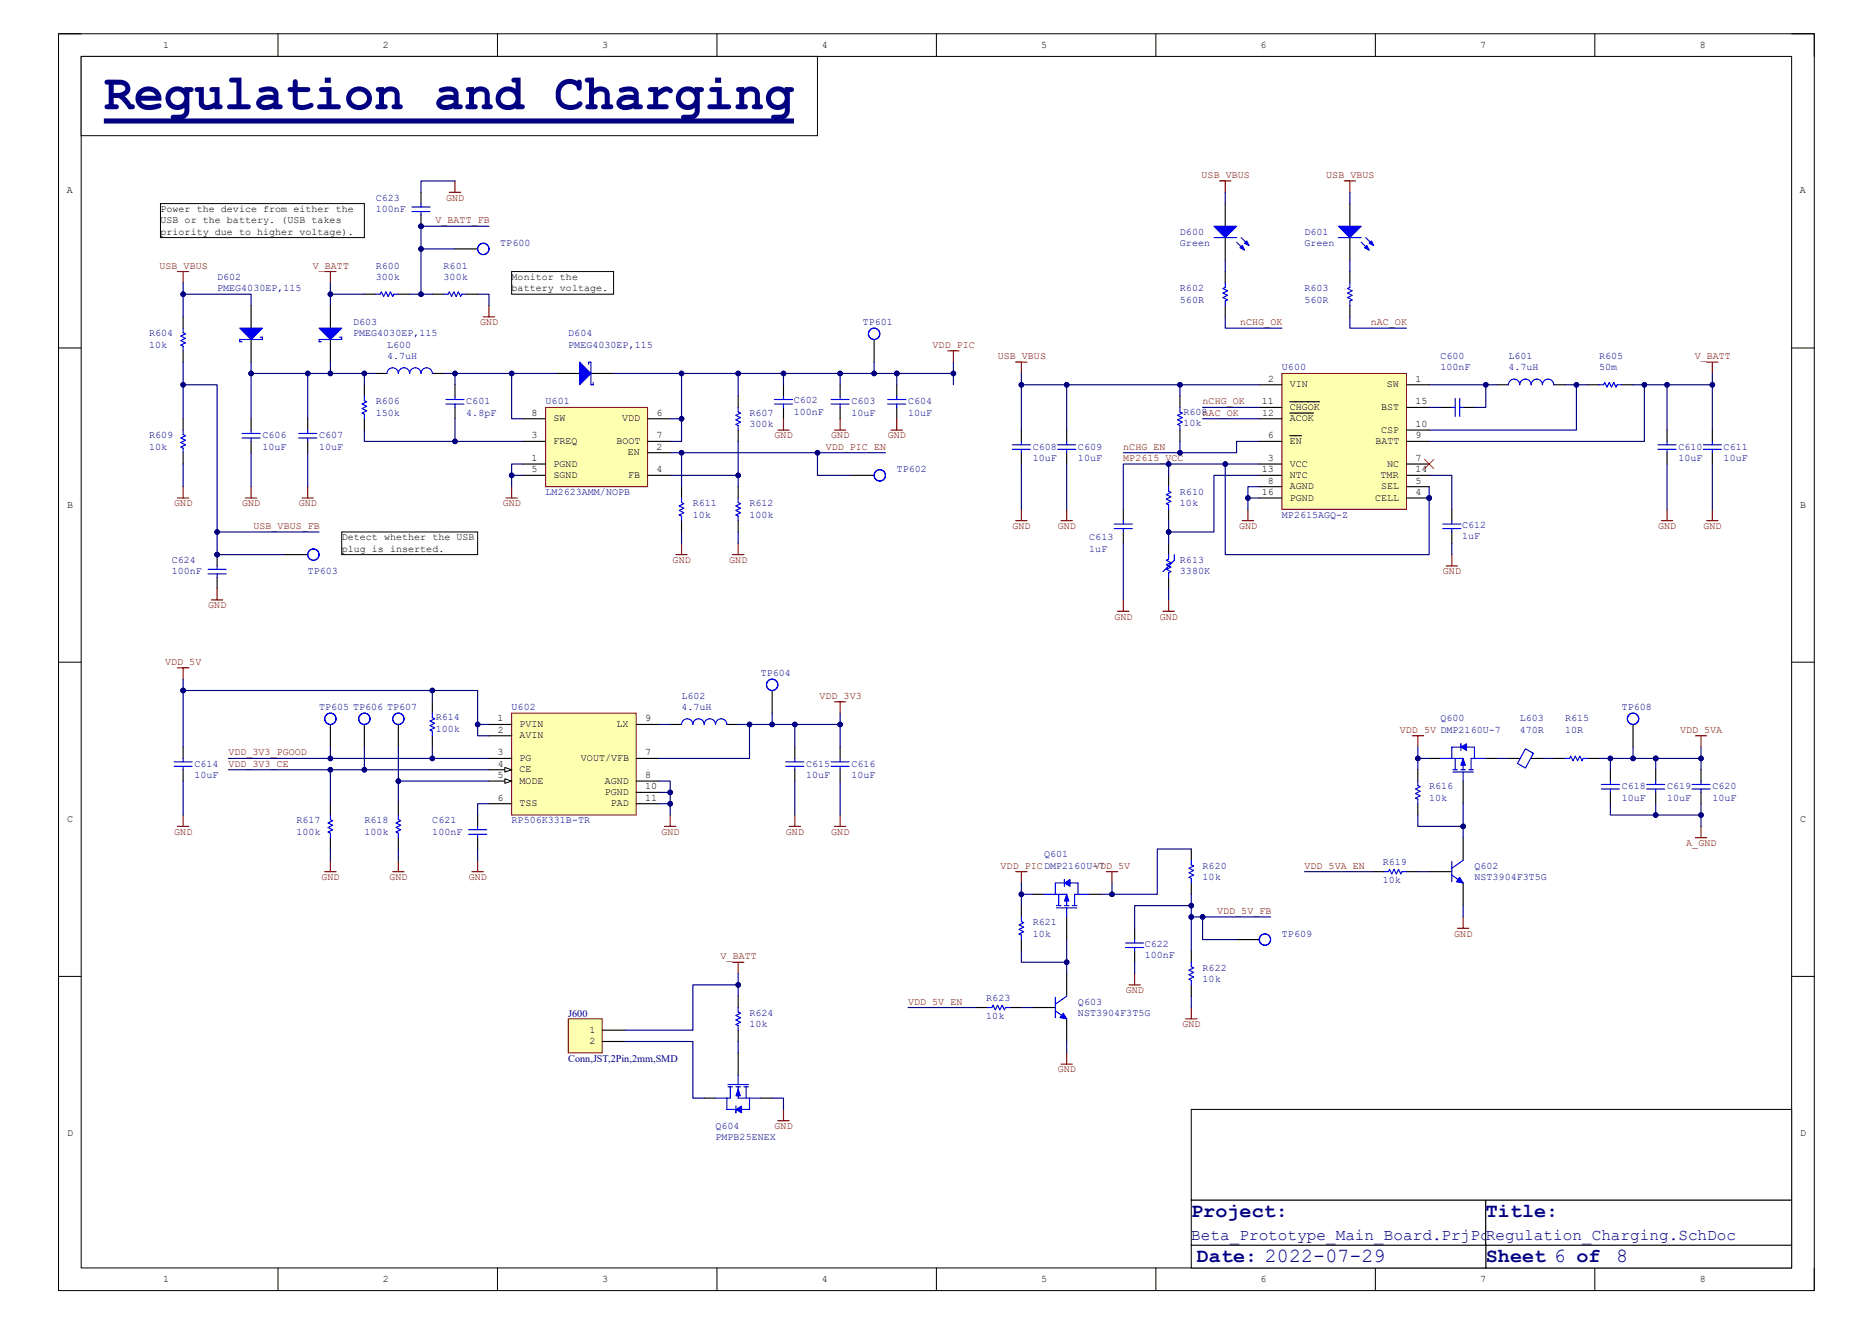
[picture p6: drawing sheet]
<svg xmlns="http://www.w3.org/2000/svg" width="420mm" height="297mm" viewBox="0 0 420 297" stroke-linecap="round" stroke-linejoin="round" font-family="sans-serif">
<defs><g id="words">
<text font-size="11.2" fill="#000080" x="23.3" y="24.5">Regulation and Charging</text>
<g font-size="4.5" fill="#00007f">
<text x="267.1" y="272.9">Project:</text>
<text x="333.2" y="272.9">Title:</text>
<text x="268.4" y="283.1">Date: 2022-07-29</text>
<text x="333.2" y="283.1">Sheet 6 of</text>
<text x="362.4" y="283.1">8</text>
</g>
<g font-size="3.6" fill="#00007f">
<text x="267.1" y="278.3">Beta_Prototype_Main_Board.PrjPcb</text>
<text x="333.2" y="278.3">Regulation_Charging.SchDoc</text>
</g>
<g font-size="2.3" fill="#000080">
<text x="127.4" y="228">J600</text>
<text x="127.4" y="238.2">Conn,JST,2Pin,2mm,SMD</text>
</g>
<g font-size="2.2">
<text x="36.6" y="10.7">1</text>
<text x="85.9" y="10.7">2</text>
<text x="135" y="10.7">3</text>
<text x="184.3" y="10.7">4</text>
<text x="233.5" y="10.7">5</text>
<text x="282.7" y="10.7">6</text>
<text x="331.9" y="10.7">7</text>
<text x="381.1" y="10.7">8</text>
<text x="15" y="43.4">A</text>
<text x="36" y="47.5">Power the device from either the</text>
<text x="403.6" y="43.4">A</text>
<text x="36" y="50.1">USB or the battery. (USB takes</text>
<text x="36" y="52.6">priority due to higher voltage).</text>
<text x="114.7" y="62.8">Monitor the</text>
<text x="114.7" y="65.3">battery voltage.</text>
<text x="284.4" y="85.6">2</text>
<text x="289.2" y="86.9">VIN</text>
<text x="310.9" y="86.9">SW</text>
<text x="317.4" y="85.6">1</text>
<text x="119.2" y="93.3">8</text>
<text x="124.1" y="94.5">SW</text>
<text x="139.5" y="94.5">VDD</text>
<text x="147.2" y="93.3">6</text>
<text x="283" y="90.7">11</text>
<text x="283" y="93.3">12</text>
<text x="289.2" y="92">CHGOK</text>
<text x="289.2" y="94.5">ACOK</text>
<text x="309.7" y="92">BST</text>
<text x="317.4" y="95.8">10</text>
<text x="317.4" y="90.7">15</text>
<text x="119.2" y="98.3">3</text>
<text x="124.1" y="99.6">FREQ</text>
<text x="138.2" y="99.6">BOOT</text>
<text x="147.2" y="100.9">2</text>
<text x="147.2" y="98.3">7</text>
<text x="284.3" y="98.3">6</text>
<text x="289.2" y="99.6">EN</text>
<text x="308.4" y="99.6">BATT</text>
<text x="309.7" y="97.1">CSP</text>
<text x="317.4" y="98.3">9</text>
<text x="119.2" y="106">5</text>
<text x="119.2" y="103.4">1</text>
<text x="124.1" y="104.7">PGND</text>
<text x="124.1" y="107.2">SGND</text>
<text x="140.8" y="102.2">EN</text>
<text x="140.8" y="107.2">FB</text>
<text x="147.2" y="106">4</text>
<text x="283" y="106">13</text>
<text x="284.3" y="103.4">3</text>
<text x="289.2" y="104.7">VCC</text>
<text x="289.2" y="107.2">NTC</text>
<text x="309.6" y="107.2">TMR</text>
<text x="311.1" y="104.7">NC</text>
<text x="317.4" y="103.4">7</text>
<text x="317.4" y="106">14</text>
<text x="15.1" y="113.9">B</text>
<text x="282.9" y="111">16</text>
<text x="284.3" y="108.5">8</text>
<text x="289.2" y="109.8">AGND</text>
<text x="289.2" y="112.3">PGND</text>
<text x="308.4" y="112.3">CELL</text>
<text x="309.7" y="109.8">SEL</text>
<text x="317.4" y="111">4</text>
<text x="317.4" y="108.5">5</text>
<text x="403.7" y="113.9">B</text>
<text x="76.6" y="121.2">Detect whether the USB</text>
<text x="76.6" y="123.7">plug is inserted.</text>
<text x="111.6" y="161.8">1</text>
<text x="144.7" y="161.8">9</text>
<text x="111.6" y="164.4">2</text>
<text x="116.5" y="163.1">PVIN</text>
<text x="116.5" y="165.7">AVIN</text>
<text x="138.3" y="163.1">LX</text>
<text x="111.5" y="169.5">3</text>
<text x="111.6" y="172">4</text>
<text x="116.5" y="170.7">PG</text>
<text x="116.5" y="173.3">CE</text>
<text x="130.3" y="170.7">VOUT/VFB</text>
<text x="144.7" y="169.5">7</text>
<text x="111.5" y="174.5">5</text>
<text x="111.5" y="179.6">6</text>
<text x="116.5" y="175.8">MODE</text>
<text x="135.6" y="175.8">AGND</text>
<text x="135.6" y="178.4">PGND</text>
<text x="144.7" y="174.5">8</text>
<text x="144.7" y="177.1">10</text>
<text x="144.7" y="179.6">11</text>
<text x="15.1" y="184.4">C</text>
<text x="116.5" y="180.9">TSS</text>
<text x="136.9" y="180.9">PAD</text>
<text x="403.7" y="184.4">C</text>
<text x="132.2" y="231.7">1</text>
<text x="132.2" y="234.2">2</text>
<text x="15" y="254.8">D</text>
<text x="403.6" y="254.8">D</text>
<text x="36.6" y="287.6">1</text>
<text x="85.9" y="287.6">2</text>
<text x="135" y="287.6">3</text>
<text x="184.3" y="287.6">4</text>
<text x="233.5" y="287.6">5</text>
<text x="282.7" y="287.6">6</text>
<text x="331.9" y="287.6">7</text>
<text x="381.1" y="287.6">8</text>
</g>
<g font-size="2.2" fill="#800000">
<text x="269.5" y="39.9">USB_VBUS</text>
<text x="297.4" y="39.9">USB_VBUS</text>
<text x="100" y="45">GND</text>
<text x="97.7" y="50.1">V_BATT_FB</text>
<text x="35.8" y="60.2">USB_VBUS</text>
<text x="70.1" y="60.2">V_BATT</text>
<text x="107.7" y="72.9">GND</text>
<text x="278.1" y="72.9">nCHG_OK</text>
<text x="307.4" y="72.9">nAC_OK</text>
<text x="209.1" y="78">VDD_PIC</text>
<text x="223.7" y="80.6">USB_VBUS</text>
<text x="380" y="80.6">V_BATT</text>
<text x="269.7" y="90.7">nCHG_OK</text>
<text x="269.7" y="93.3">nAC_OK</text>
<text x="173.7" y="98.3">GND</text>
<text x="185.2" y="100.9">VDD_PIC_EN</text>
<text x="186.4" y="98.3">GND</text>
<text x="199.1" y="98.3">GND</text>
<text x="251.9" y="100.9">nCHG_EN</text>
<text x="251.9" y="103.4">MP2615_VCC</text>
<text x="39.1" y="113.6">GND</text>
<text x="54.3" y="113.6">GND</text>
<text x="67" y="113.6">GND</text>
<text x="112.7" y="113.6">GND</text>
<text x="56.9" y="118.7">USB_VBUS_FB</text>
<text x="227" y="118.7">GND</text>
<text x="237.2" y="118.7">GND</text>
<text x="277.8" y="118.7">GND</text>
<text x="371.8" y="118.7">GND</text>
<text x="382" y="118.7">GND</text>
<text x="150.8" y="126.3">GND</text>
<text x="163.5" y="126.3">GND</text>
<text x="323.6" y="128.8">GND</text>
<text x="46.7" y="136.4">GND</text>
<text x="249.9" y="139">GND</text>
<text x="260.1" y="139">GND</text>
<text x="37" y="149.1">VDD_5V</text>
<text x="183.8" y="156.8">VDD_3V3</text>
<text x="313.9" y="164.4">VDD_5V DMP2160U-7</text>
<text x="376.7" y="164.4">VDD_5VA</text>
<text x="51.2" y="169.5">VDD_3V3_PGOOD</text>
<text x="51.2" y="172">VDD_3V3_CE</text>
<text x="39.1" y="187.2">GND</text>
<text x="148.3" y="187.2">GND</text>
<text x="176.2" y="187.2">GND</text>
<text x="186.4" y="187.2">GND</text>
<text x="378.1" y="189.8">A_GND</text>
<text x="72.1" y="197.4">GND</text>
<text x="87.3" y="197.4">GND</text>
<text x="105.1" y="197.4">GND</text>
<text x="224.4" y="194.9">VDD_PICDMP2160U-7</text>
<text x="245.3" y="194.9">VDD_5V</text>
<text x="292.5" y="194.9">VDD_5VA_EN</text>
<text x="272.9" y="205">VDD_5V_FB</text>
<text x="161.6" y="215.2">V_BATT</text>
<text x="326.1" y="210.1">GND</text>
<text x="203.6" y="225.3">VDD_5V_EN</text>
<text x="252.4" y="222.8">GND</text>
<text x="265.1" y="230.4">GND</text>
<text x="237.2" y="240.6">GND</text>
<text x="173.7" y="253.3">GND</text>
</g>
<g font-size="2.2" fill="#000080">
<text x="84.2" y="45">C623</text>
<text x="84.2" y="47.5">100nF</text>
<text x="264.6" y="52.6">D600</text>
<text x="292.5" y="52.6">D601</text>
<text x="112.2" y="55.2">TP600</text>
<text x="264.6" y="55.2">Green</text>
<text x="292.5" y="55.2">Green</text>
<text x="48.7" y="62.8">D602</text>
<text x="48.7" y="65.3">PMEG4030EP,115</text>
<text x="84.2" y="60.2">R600</text>
<text x="84.2" y="62.8">300k</text>
<text x="99.5" y="60.2">R601</text>
<text x="99.5" y="62.8">300k</text>
<text x="264.6" y="65.3">R602</text>
<text x="292.5" y="65.3">R603</text>
<text x="264.6" y="67.9">560R</text>
<text x="292.5" y="67.9">560R</text>
<text x="33.4" y="75.5">R604</text>
<text x="79.2" y="72.9">D603</text>
<text x="79.2" y="75.5">PMEG4030EP,115</text>
<text x="127.4" y="75.5">D604</text>
<text x="193.5" y="72.9">TP601</text>
<text x="33.4" y="78">10k</text>
<text x="86.8" y="78">L600</text>
<text x="86.8" y="80.6">4.7uH</text>
<text x="127.4" y="78">PMEG4030EP,115</text>
<text x="287.4" y="83.1">U600</text>
<text x="323" y="80.6">C600</text>
<text x="323" y="83.1">100nF</text>
<text x="338.2" y="80.6">L601</text>
<text x="338.2" y="83.1">4.7uH</text>
<text x="358.6" y="80.6">R605</text>
<text x="358.6" y="83.1">50m</text>
<text x="84.2" y="90.7">R606</text>
<text x="84.2" y="93.3">150k</text>
<text x="104.6" y="90.7">C601</text>
<text x="104.6" y="93.3">4.8pF</text>
<text x="122.3" y="90.7">U601</text>
<text x="168.1" y="93.3">R607</text>
<text x="168.1" y="95.8">300k</text>
<text x="178" y="90.5">C602</text>
<text x="178" y="93">100nF</text>
<text x="190.9" y="90.7">C603</text>
<text x="190.9" y="93.3">10uF</text>
<text x="203.6" y="90.7">C604</text>
<text x="203.6" y="93.3">10uF</text>
<text x="265.3" y="93">R608</text>
<text x="265.3" y="95.5">10k</text>
<text x="33.4" y="98.3">R609</text>
<text x="33.4" y="100.9">10k</text>
<text x="58.8" y="98.3">C606</text>
<text x="58.8" y="100.9">10uF</text>
<text x="71.5" y="98.3">C607</text>
<text x="71.5" y="100.9">10uF</text>
<text x="231.6" y="100.9">C608</text>
<text x="241.7" y="100.9">C609</text>
<text x="376.3" y="100.9">C610</text>
<text x="386.5" y="100.9">C611</text>
<text x="201.1" y="106">TP602</text>
<text x="231.6" y="103.4">10uF</text>
<text x="241.7" y="103.4">10uF</text>
<text x="376.3" y="103.4">10uF</text>
<text x="386.5" y="103.4">10uF</text>
<text x="122.3" y="111">LM2623AMM/NOPB</text>
<text x="155.4" y="113.6">R611</text>
<text x="168.1" y="113.6">R612</text>
<text x="264.6" y="111">R610</text>
<text x="264.6" y="113.6">10k</text>
<text x="155.4" y="116.1">10k</text>
<text x="168.1" y="116.1">100k</text>
<text x="287.4" y="116.1">MP2615AGQ-Z</text>
<text x="327.8" y="118.4">C612</text>
<text x="244.3" y="121.2">C613</text>
<text x="244.3" y="123.7">1uF</text>
<text x="327.8" y="120.9">1uF</text>
<text x="38.5" y="126.3">C624</text>
<text x="38.5" y="128.8">100nF</text>
<text x="69" y="128.8">TP603</text>
<text x="264.6" y="126.3">R613</text>
<text x="264.6" y="128.8">3380K</text>
<text x="170.6" y="151.7">TP604</text>
<text x="71.5" y="159.3">TP605 TP606 TP607</text>
<text x="97.7" y="161.6">R614</text>
<text x="114.7" y="159.3">U602</text>
<text x="152.8" y="156.8">L602</text>
<text x="152.8" y="159.3">4.7uH</text>
<text x="323" y="161.8">Q600</text>
<text x="340.8" y="161.8">L603</text>
<text x="350.9" y="161.8">R615</text>
<text x="363.6" y="159.3">TP608</text>
<text x="97.7" y="164.1">100k</text>
<text x="340.8" y="164.4">470R</text>
<text x="350.9" y="164.4">10R</text>
<text x="43.6" y="172">C614</text>
<text x="180.8" y="172">C615</text>
<text x="190.9" y="172">C616</text>
<text x="43.6" y="174.5">10uF</text>
<text x="180.8" y="174.5">10uF</text>
<text x="190.9" y="174.5">10uF</text>
<text x="320.5" y="177.1">R616</text>
<text x="320.5" y="179.6">10k</text>
<text x="363.6" y="177.1">C618</text>
<text x="363.6" y="179.6">10uF</text>
<text x="373.8" y="177.1">C619</text>
<text x="373.8" y="179.6">10uF</text>
<text x="384" y="177.1">C620</text>
<text x="384" y="179.6">10uF</text>
<text x="66.5" y="184.7">R617</text>
<text x="81.7" y="184.7">R618</text>
<text x="96.9" y="184.7">C621</text>
<text x="114.7" y="184.7">RP506K331B-TR</text>
<text x="66.5" y="187.2">100k</text>
<text x="81.7" y="187.2">100k</text>
<text x="96.9" y="187.2">100nF</text>
<text x="234.1" y="192.3">Q601</text>
<text x="269.7" y="194.9">R620</text>
<text x="269.7" y="197.4">10k</text>
<text x="310" y="194.1">R619</text>
<text x="330.6" y="194.9">Q602</text>
<text x="330.6" y="197.4">NST3904F3T5G</text>
<text x="310" y="198.2">10k</text>
<text x="231.6" y="207.6">R621</text>
<text x="231.6" y="210.1">10k</text>
<text x="256.7" y="212.4">C622</text>
<text x="256.7" y="214.9">100nF</text>
<text x="287.4" y="210.1">TP609</text>
<text x="269.7" y="217.7">R622</text>
<text x="269.7" y="220.3">10k</text>
<text x="168.1" y="227.9">R624</text>
<text x="221.1" y="224.6">R623</text>
<text x="241.7" y="225.3">Q603</text>
<text x="241.7" y="227.9">NST3904F3T5G</text>
<text x="168.1" y="230.4">10k</text>
<text x="221.1" y="228.6">10k</text>
<text x="160.4" y="253.3">Q604</text>
<text x="160.4" y="255.8">PMPB25ENEX</text>
</g>
</g></defs>
<path d="M13.1 7.6h393.7v281.9h-393.7z" fill="none" stroke="#000" stroke-width=".22"/>
<path d="M18.2 12.7h383.5v271.7h-383.5z" fill-rule="evenodd" fill="#fff"/>
<g fill="none" stroke="#000" stroke-width=".22">
<path d="M13.1 7.6h5.1M18.2 12.7h383.5v271.7h-383.5zM62.3 7.6v5.1M111.5 7.6v5.1M160.8 7.6v5.1M210 7.6v5.1M259.2 7.6v5.1M308.4 7.6v5.1M357.6 7.6v5.1M401.7 7.6h5.1v5.1M13.1 78.1h5.1M401.7 78.1h5.1"/>
<path d="M13.1 148.5h5.1M401.7 148.5h5.1M13.1 219h5.1M401.7 219h5.1M62.3 284.4v5.1M111.5 284.4v5.1M160.8 284.4v5.1M210 284.4v5.1M259.2 284.4v5.1M308.4 284.4v5.1M357.6 284.4v5.1M406.8 284.4v5.1"/>
</g>
<path d="M122.3 91.4h22.9v17.8h-22.9z" fill-rule="evenodd" fill="#ffffb0"/>
<path d="M122.3 91.4h22.9v17.8h-22.9z" fill="none" stroke="#800000" stroke-width=".22"/>
<g fill="none" stroke="#000" stroke-width=".25">
<path d="M56.3 93.9v2.6M56.3 99v2.6M69 93.9v2.6M69 99v2.6M84.2 83.8h2.6M96.9 83.8h2.6M102 86.3v2.6M102 91.4v2.5M117.3 99h5M117.3 93.9h5M124.9 83.8h5.1M132.5 83.8h5.1"/>
<path d="M145.2 99h5.1M145.2 93.9h5.1M165.5 88.9v2.5M165.5 96.5v2.5M117.3 104.1h5M117.3 106.6h5M145.2 101.6h5.1M145.2 106.6h5.1M165.5 109.2v2.5M165.5 116.8v2.5"/>
</g>
<path d="M72.8 60.9h2.6M74.1 60.9v2.6M212.5 78.7h2.6M213.8 78.7v2.5M55 111.7h2.6M56.3 109.2v2.5M67.7 111.7h2.6M69 109.2v2.5M113.5 111.7h2.5M114.7 109.2v2.5M164.3 124.4h2.5M165.5 121.9v2.5" fill="none" stroke="#800000" stroke-width=".25"/>
<g fill="none" stroke="#00f" stroke-width=".25">
<path d="M54.3 97.2h4M54.3 98.3h4M56.3 96.5v.7M56.3 98.3v.7M67 97.2h4M67 98.3h4M69 96.5v.7M69 98.3v.7M86.8 83.8a1.27 1.27 0 0 1 1.3-1.3 1.27 1.27 0 0 1 1.2 1.3 1.27 1.27 0 0 1 1.3-1.3 1.27 1.27 0 0 1 1.3 1.3 1.27 1.27 0 0 1 1.2-1.3 1.27 1.27 0 0 1 1.3 1.3 1.27 1.27 0 0 1 1.3-1.3 1.27 1.27 0 0 1 1.2 1.3M100 89.6h4.1M100 90.6h4.1M102 88.9v.7"/>
<path d="M102 90.6v.8M165.5 91.4v1l.5 .3-1 .5 1 .5-1 .5 1 .5-1 .5 .5 .3v1M165.5 111.7v1l.5 .3-1 .5 1 .5-1 .5 1 .5-1 .5 .5 .3v1"/>
</g>
<path d="M130 81.2l2.5 2.6-2.5 2.5z" fill="#00f"/>
<g fill="none" stroke="#00f" stroke-width=".25">
<path d="M130 81.2l2.5 2.6-2.5 2.5zM132 81.7v-.5h.5v5.1h.5v-.5M152.8 111.7v1l.5 .3-1 .5 1 .5-1 .5 1 .5-1 .5 .5 .3v1M342.1 168l1.7 1-1.7 3.3-1.8-1zM350.9 170.1h1.1l.2-.5 .5 1 .5-1 .5 1 .5-1 .6 1 .2-.5h1"/>
<circle cx="196" cy="74.9" r="1.27"/>
<circle cx="197.3" cy="106.6" r="1.27"/>
<circle cx="366.2" cy="161.2" r="1.27"/>
</g>
<path d="M316.7 165.1h2.5M317.9 165.1v2.5M380.2 165.1h2.5M381.4 165.1v2.5M380.2 187.9h2.5M381.4 185.4v2.5" fill="none" stroke="#800000" stroke-width=".25"/>
<path d="M274.7 45.7v5.1M274.7 53.3v5.1M196 76.2v5M152.8 109.2v2.5M152.8 116.8v2.5M190.9 106.6h5.1M338.2 170.1h2.6M343.3 170.1h2.6M348.4 170.1h2.5M356 170.1h2.6M366.2 162.5v5.1" fill="none" stroke="#000" stroke-width=".25"/>
<path d="M272.2 50.8h5.1l-2.6 2.5z" fill="#00f"/>
<path d="M272.2 50.8h5.1l-2.6 2.5zM277.3 54.3l1.8 1.8M278.3 53.3l1.8 1.8" fill="none" stroke="#00f" stroke-width=".25"/>
<path d="M278 55.6l.6-.5 .5 1z" fill="#00f"/>
<path d="M278 55.6l.6-.5 .5 1z" fill="none" stroke="#00f" stroke-width=".25"/>
<path d="M279.1 54.6l.5-.5 .5 1z" fill="#00f"/>
<path d="M272.2 53.3h5.1M279.1 54.6l.5-.5 .5 1zM274.7 63.5v1l-.5 .2 1.1 .5-1.1 .5 1.1 .6-1.1 .5 1.1 .5-.6 .2v1" fill="none" stroke="#00f" stroke-width=".25"/>
<path d="M274.7 60.9v2.6M274.7 68.5v2.6" fill="none" stroke="#000" stroke-width=".25"/>
<path d="M114.7 160h28v22.8h-28z" fill-rule="evenodd" fill="#ffffb0"/>
<path d="M114.7 160h28v22.8h-28z" fill="none" stroke="#800000" stroke-width=".22"/>
<path d="M109.6 162.5h5.1M109.6 165.1h5.1M109.6 170.1h5.1M109.6 172.7h5.1" fill="none" stroke="#000" stroke-width=".25"/>
<path d="M113.2 172.2l1.5 .5-1.5 .5z" fill="#f8fcff"/>
<path d="M113.2 172.2l1.5 .5-1.5 .5z" fill="none" stroke="#000" stroke-width=".22"/>
<path d="M109.6 175.2h5.1" fill="none" stroke="#000" stroke-width=".25"/>
<path d="M113.2 174.7l1.5 .5-1.5 .5z" fill="#f8fcff"/>
<path d="M113.2 174.7l1.5 .5-1.5 .5z" fill="none" stroke="#000" stroke-width=".22"/>
<g fill="none" stroke="#000" stroke-width=".25">
<path d="M96.9 157.4v2.6M41.1 167.6v2.5M41.1 172.7v2.5M89.3 162.5v5.1M96.9 165.1v2.5M142.7 170.1h5M142.7 175.2h5M142.7 162.5h5M142.7 177.8h5M150.3 162.5h2.5M163 162.5h2.5M178.2 167.6v2.5"/>
<path d="M178.2 172.7v2.5M188.4 167.6v2.5M188.4 172.7v2.5M320.5 170.1h2.5M328.1 175.2v5.1M333.2 170.1h2.5M89.3 180.3v2.5M89.3 187.9v2.6M107.1 182.8v2.6M107.1 187.9v2.6M109.6 180.3h5.1M142.7 180.3h5"/>
</g>
<g fill="none" stroke="#800000" stroke-width=".25">
<path d="M151.6 124.4h2.5M152.8 121.9v2.5M39.8 149.8h2.5M41.1 149.8v2.6M187.1 157.4h2.6M188.4 157.4v2.6M39.8 185.4h2.5M41.1 182.8v2.6M72.8 195.5h2.6M74.1 193v2.5M105.8 195.5h2.6M107.1 193v2.5"/>
<path d="M149 185.4h2.6M150.3 182.8v2.6M177 185.4h2.5M178.2 182.8v2.6M187.1 185.4h2.6M188.4 182.8v2.6"/>
</g>
<g fill="none" stroke="#00f" stroke-width=".25">
<path d="M96.9 160v1l.6 .2-1.1 .6 1.1 .5-1.1 .5 1.1 .5-1.1 .5 .5 .2v1.1M39 170.9h4.1M39 171.9h4.1M41.1 170.1v.8M41.1 171.9v.8M152.8 162.5a1.27 1.27 0 0 1 1.3-1.3 1.27 1.27 0 0 1 1.3 1.3 1.27 1.27 0 0 1 1.2-1.3 1.27 1.27 0 0 1 1.3 1.3 1.27 1.27 0 0 1 1.3-1.3 1.27 1.27 0 0 1 1.2 1.3 1.27 1.27 0 0 1 1.3-1.3 1.27 1.27 0 0 1 1.3 1.3M176.2 170.9h4.1M176.2 171.9h4.1M178.2 170.1v.8M178.2 171.9v.8M186.4 170.9h4M186.4 171.9h4"/>
<path d="M188.4 170.1v.8M188.4 171.9v.8M325.5 167.6h2.1M325.5 170.1h2.6v2.6M325.8 173.2h4.6M325.8 172.7h1M326.3 170.1v2.6M327.6 172.7h1M328.1 173.2v2M328.8 167.6h1.8v2.5M329.4 172.7h1M329.9 170.1v2.6"/>
<path d="M89.3 182.8v1.1l.5 .2-1 .5 1 .5-1 .5 1 .5-1 .5 .5 .3v1M105.1 186.1h4M105.1 187.2h4M107.1 185.4v.7M107.1 187.2v.7"/>
<circle cx="89.3" cy="161.2" r="1.27"/>
</g>
<path d="M328.1 170.1l.5 1.6h-1z" fill="#00f"/>
<path d="M328.1 170.1l.5 1.6h-1z" fill="none" stroke="#00f" stroke-width=".22"/>
<path d="M325.5 167.6v2.5M329.9 170.1h.7" fill="none" stroke="#00f" stroke-width=".25"/>
<path d="M327.6 167.6l1.2-.8v1.6z" fill="#00f"/>
<path d="M327.6 167.6l1.2-.8v1.6z" fill="none" stroke="#00f" stroke-width=".22"/>
<path d="M323 170.1h2.5M327.6 166.8v1.6M330.6 170.1h2.6" fill="none" stroke="#00f" stroke-width=".25"/>
<path d="M18.2 12.7h165.1v17.7h-165.1z" fill-rule="evenodd" fill="#fff"/>
<path d="M18.2 12.7h165.1v17.7h-165.1z" fill="none" stroke="#000" stroke-width=".22"/>
<path d="M23.3 27.1h154.7" fill="none" stroke="#000080" stroke-width="1.1" stroke-linecap="butt"/>
<path d="M56.3 68.5v5.1M56.3 76.2v5M81.7 86.3v2.6M81.7 93.9v2.6M384 96.5v2.5M384 101.6v2.5M262 121.9v2.5M262 129.5v2.5" fill="none" stroke="#000" stroke-width=".25"/>
<path d="M81.7 88.9v1l.5 .2-1 .5 1 .5-1 .6 1 .5-1 .5 .5 .2v1M381.9 99.8h4.1M384 99v.8M381.9 100.8h4.1M384 100.8v.8M262 124.4v1l-.5 .3 1.1 .5-1.1 .5 1.1 .5-1.1 .5 1.1 .5-.6 .3v1M263.3 124.4v1.3l-2.5 2.5" fill="none" stroke="#00f" stroke-width=".25"/>
<path d="M39.8 60.9h2.5M41.1 60.9v2.6M260.8 137.1h2.5M262 134.6v2.5" fill="none" stroke="#800000" stroke-width=".25"/>
<path d="M53.8 73.6h5l-2.5 2.6z" fill="#00f"/>
<path d="M53.8 73.6h5l-2.5 2.6zM58.3 75.6h.5v.6h-5v.5h.5" fill="none" stroke="#00f" stroke-width=".25"/>
<path d="M74.1 68.5v5.1M74.1 76.2v5" fill="none" stroke="#000" stroke-width=".25"/>
<path d="M71.5 73.6h5.1l-2.5 2.6z" fill="#00f"/>
<path d="M71.5 73.6h5.1l-2.5 2.6zM76.1 75.6h.5v.6h-5.1v.5h.6" fill="none" stroke="#00f" stroke-width=".25"/>
<path d="M36 45.7h45.7v7.6h-45.7z" fill-rule="evenodd" fill="#fff"/>
<path d="M36 45.7h45.7v7.6h-45.7z" fill="none" stroke="#000" stroke-width=".22"/>
<path d="M41.1 71.1v2.5M41.1 78.7v2.5M41.1 93.9v2.6M41.1 101.6v2.5M63.9 124.4h5.1M317.9 172.7v2.5M317.9 180.3v2.5M277.3 210.8h5.1" fill="none" stroke="#000" stroke-width=".25"/>
<g fill="none" stroke="#00f" stroke-width=".25">
<path d="M41.1 73.6v1l.5 .3-1 .5 1 .5-1 .5 1 .5-1 .5 .5 .3v1M41.1 96.5v1l.5 .2-1 .6 1 .5-1 .5 1 .5-1 .5 .5 .2v1.1M317.9 175.2v1l.5 .3-1 .5 1 .5-1 .5 1 .5-1 .5 .5 .3v1"/>
<circle cx="70.3" cy="124.4" r="1.27"/>
<circle cx="283.6" cy="210.8" r="1.27"/>
</g>
<path d="M39.8 111.7h2.5M41.1 109.2v2.5" fill="none" stroke="#800000" stroke-width=".25"/>
<path d="M76.6 119.3h30.5v5.1h-30.5z" fill-rule="evenodd" fill="#fff"/>
<path d="M76.6 119.3h30.5v5.1h-30.5z" fill="none" stroke="#000" stroke-width=".22"/>
<path d="M102 55.8h5.1M81.7 66h2.5M89.3 66h2.6M96.9 66h2.6M104.6 66h2.5" fill="none" stroke="#000" stroke-width=".25"/>
<g fill="none" stroke="#00f" stroke-width=".25">
<path d="M84.2 66h1.1l.2-.5 .5 1 .5-1 .5 1 .5-1 .6 1 .2-.5h1M99.5 66h1l.3-.5 .5 1 .5-1 .5 1 .5-1 .5 1 .2-.5h1.1"/>
<circle cx="108.4" cy="55.8" r="1.27"/>
</g>
<path d="M108.4 71.1h2.5M109.6 68.5v2.6" fill="none" stroke="#800000" stroke-width=".25"/>
<path d="M114.7 60.9h22.9v5.1h-22.9z" fill-rule="evenodd" fill="#fff"/>
<path d="M114.7 60.9h22.9v5.1h-22.9z" fill="none" stroke="#000" stroke-width=".22"/>
<path d="M164.3 215.9h2.5M165.5 215.9v2.5M174.4 251.4h2.6M175.7 248.9v2.5" fill="none" stroke="#800000" stroke-width=".25"/>
<path d="M163 248.9h2M163.2 243.3h4.6M163.2 243.8h1.1M163.7 243.8v2.5M165 243.8h1M165.5 243.8v2.5h2.6v2.6h-1.8M165.5 241.3v2M166.8 243.8h1M167.3 243.8v2.5" fill="none" stroke="#00f" stroke-width=".25"/>
<path d="M165.5 236.2v5.1M157.9 246.3h2.5M170.6 246.3h2.5" fill="none" stroke="#000" stroke-width=".25"/>
<path d="M165.5 244.3l.5 1.5h-1z" fill="#00f"/>
<path d="M165.5 244.3l.5 1.5h-1z" fill="none" stroke="#00f" stroke-width=".22"/>
<path d="M163.7 246.3h-.7v2.6" fill="none" stroke="#00f" stroke-width=".25"/>
<path d="M165 248.9l1.3-.8v1.5z" fill="#00f"/>
<path d="M165 248.9l1.3-.8v1.5z" fill="none" stroke="#00f" stroke-width=".22"/>
<g fill="none" stroke="#00f" stroke-width=".25">
<path d="M74.1 182.8v1.1l.5 .2-1 .5 1 .5-1 .5 1 .5-1 .5 .5 .3v1M160.4 246.3h2.6M165 248.1v1.5M168.1 246.3h2.5"/>
<circle cx="173.1" cy="153.6" r="1.27"/>
<circle cx="74.1" cy="161.2" r="1.27"/>
<circle cx="81.7" cy="161.2" r="1.27"/>
</g>
<path d="M173.1 154.9v5.1M74.1 162.5v5.1M81.7 162.5v5.1M74.1 180.3v2.5M74.1 187.9v2.6" fill="none" stroke="#000" stroke-width=".25"/>
<path d="M267.1 269.2h66.1v10.2h-66.1z" fill-rule="evenodd" fill="#fff"/>
<path d="M267.1 269.2h66.1v10.2h-66.1z" fill="none" stroke="#000" stroke-width=".22"/>
<path d="M333.2 269.2h68.5v10.2h-68.5z" fill-rule="evenodd" fill="#fff"/>
<path d="M333.2 269.2h68.5v10.2h-68.5z" fill="none" stroke="#000" stroke-width=".22"/>
<path d="M267.1 248.9h134.6v20.3h-134.6z" fill-rule="evenodd" fill="#fff"/>
<path d="M267.1 248.9h134.6v20.3h-134.6z" fill="none" stroke="#000" stroke-width=".22"/>
<path d="M333.2 279.4h68.5v5h-68.5z" fill-rule="evenodd" fill="#fff"/>
<path d="M333.2 279.4h68.5v5h-68.5z" fill="none" stroke="#000" stroke-width=".22"/>
<path d="M267.1 279.4h66.1v5h-66.1z" fill-rule="evenodd" fill="#fff"/>
<path d="M267.1 279.4h66.1v5h-66.1z" fill="none" stroke="#000" stroke-width=".22"/>
<circle cx="320.5" cy="111.7" r=".51" fill="#000080"/>
<circle cx="320.5" cy="111.7" r=".51" fill="none" stroke="#000080" stroke-width=".22"/>
<path d="M287.4 83.8h28v30.5h-28z" fill-rule="evenodd" fill="#ffffb0"/>
<path d="M287.4 83.8h28v30.5h-28z" fill="none" stroke="#800000" stroke-width=".22"/>
<path d="M282.4 86.3h5M315.4 86.3h5.1M282.4 104.1h5M315.4 111.7h5.1" fill="none" stroke="#000" stroke-width=".25"/>
<circle cx="320.5" cy="111.7" r=".51" fill="#000080"/>
<circle cx="320.5" cy="111.7" r=".51" fill="none" stroke="#000080" stroke-width=".22"/>
<g fill="none" stroke="#000" stroke-width=".25">
<path d="M302.7 45.7v5.1M302.7 53.3v5.1M282.4 99h5M282.4 91.4h5M282.4 93.9h5M289.2 97.7h2.6M289.2 90.1h6.7M289.2 92.7h5.4M315.4 99h5.1M315.4 96.5h5.1M315.4 91.4h5.1M335.7 86.3h2.5"/>
<path d="M348.4 86.3h2.5M373.8 96.5v2.5M282.4 109.2h5M282.4 106.6h5M282.4 111.7h5M315.4 109.2h5.1M315.4 104.1h5.1M315.4 106.6h5.1M373.8 101.6v2.5"/>
</g>
<path d="M338.2 86.3a1.27 1.27 0 0 1 1.3-1.3 1.27 1.27 0 0 1 1.3 1.3 1.27 1.27 0 0 1 1.3-1.3 1.27 1.27 0 0 1 1.2 1.3 1.27 1.27 0 0 1 1.3-1.3 1.27 1.27 0 0 1 1.3 1.3 1.27 1.27 0 0 1 1.2-1.3 1.27 1.27 0 0 1 1.3 1.3M371.8 99.8h4M373.8 99v.8M371.8 100.8h4M373.8 100.8v.8" fill="none" stroke="#00f" stroke-width=".25"/>
<path d="M227.8 81.2h2.5M229 81.2v2.6" fill="none" stroke="#800000" stroke-width=".25"/>
<path d="M300.1 50.8h5.1l-2.5 2.5z" fill="#00f"/>
<path d="M300.1 50.8h5.1l-2.5 2.5zM305.2 54.3l1.8 1.8M306.2 53.3l1.8 1.8" fill="none" stroke="#00f" stroke-width=".25"/>
<path d="M306 55.6l.5-.5 .5 1z" fill="#00f"/>
<path d="M306 55.6l.5-.5 .5 1z" fill="none" stroke="#00f" stroke-width=".25"/>
<path d="M307 54.6l.5-.5 .5 1z" fill="#00f"/>
<g fill="none" stroke="#00f" stroke-width=".25">
<path d="M300.1 53.3h5.1M307 54.6l.5-.5 .5 1zM302.7 63.5v1l-.5 .2 1 .5-1 .5 1 .6-1 .5 1 .5-.5 .2v1M227 99.8h4.1M229 99v.8M237.2 99.8h4M239.2 99v.8M264.6 91.4v1l.5 .3-1 .5 1 .5-1 .5 1 .5-1 .5 .5 .3v1M325.5 91.4h.8M326.3 89.4v4M327.3 89.4v4M327.3 91.4h.8"/>
<path d="M358.6 86.3h1l.2-.5 .5 1 .5-1 .6 1 .5-1 .5 1 .2-.5h1M227 100.8h4.1M229 100.8v.8M237.2 100.8h4M239.2 100.8v.8M249.9 117.6h4M249.9 118.6h4M251.9 116.8v.8M251.9 118.6v.7M262 109.2v1l.6 .2-1.1 .6 1.1 .5-1.1 .5 1.1 .5-1.1 .5 .5 .2v1.1M323.5 117.6h4.1M323.5 118.6h4.1"/>
<path d="M325.5 116.8v.8M325.5 118.6v.7M325.5 193.3v4.5M325.5 196.3l2.6 1.8M328.1 193l-2.6 1.8"/>
</g>
<g fill="none" stroke="#000" stroke-width=".25">
<path d="M302.7 60.9v2.6M302.7 68.5v2.6M229 96.5v2.5M239.2 96.5v2.5M264.6 88.9v2.5M264.6 96.5v2.5M323 91.4h2.5M328.1 91.4h2.5M356 86.3h2.6M363.6 86.3h2.6M229 101.6v2.5M239.2 101.6v2.5"/>
<path d="M251.9 114.3v2.5M251.9 119.3v2.6M262 106.6v2.6M262 114.3v2.5M325.5 114.3v2.5M325.5 119.3v2.6M320.5 195.5h5M328.1 187.9v5.1M328.1 198.1v5.1"/>
</g>
<g fill="none" stroke="#800000" stroke-width=".25">
<path d="M273.5 40.6h2.5M274.7 40.6v2.5M301.4 40.6h2.6M302.7 40.6v2.5M382.7 81.2h2.5M384 81.2v2.6M227.8 116.8h2.5M229 114.3v2.5M237.9 116.8h2.6M239.2 114.3v2.5M278.6 116.8h2.5M279.8 114.3v2.5"/>
<path d="M372.5 116.8h2.6M373.8 114.3v2.5M382.7 116.8h2.5M384 114.3v2.5M250.6 137.1h2.6M251.9 134.6v2.5M324.3 127h2.5M325.5 124.4v2.6M88.1 195.5h2.5M89.3 193v2.5"/>
</g>
<path d="M319.4 103.1l2.1 2M321.5 103.1l-2.1 2" fill="none" stroke="#f00" stroke-width=".22"/>
<path d="M327.3 196.8l.8 1.3-1.5-.3z" fill="#00f"/>
<path d="M327.3 196.8l.8 1.3-1.5-.3z" fill="none" stroke="#00f" stroke-width=".22"/>
<path d="M175.7 86.3v2.6M175.7 91.4v2.5M188.4 86.3v2.6M188.4 91.4v2.5M201.1 86.3v2.6M201.1 91.4v2.5M307.8 195.5h2.5M315.4 195.5h2.5" fill="none" stroke="#000" stroke-width=".25"/>
<g fill="none" stroke="#00f" stroke-width=".25">
<path d="M173.7 90.6h4M173.7 89.6h4M175.7 88.9v.7M175.7 90.6v.8M186.4 90.6h4M186.4 89.6h4M188.4 88.9v.7M188.4 90.6v.8M199.1 90.6h4M199.1 89.6h4M201.1 88.9v.7M201.1 90.6v.8"/>
<path d="M310.3 195.5h1l.3-.5 .5 1 .5-1 .5 1 .5-1 .5 1 .3-.5h1"/>
</g>
<path d="M174.4 96.5h2.6M175.7 93.9v2.6M187.1 96.5h2.6M188.4 93.9v2.6M199.8 96.5h2.6M201.1 93.9v2.6M326.8 208.2h2.6M328.1 205.7v2.5" fill="none" stroke="#800000" stroke-width=".25"/>
<path d="M127.4 228.6h7.6v7.6h-7.6z" fill-rule="evenodd" fill="#ffffb0"/>
<path d="M127.4 228.6h7.6v7.6h-7.6z" fill="none" stroke="#800000" stroke-width=".22"/>
<path d="M267.1 190.5v2.5M267.1 198.1v2.5M231.6 200.6h2.5M239.2 205.7v5.1M244.3 200.6h2.5M267.1 213.3v2.6M135 231.1h5.1M135 233.6h5.1M165.5 223.5v2.5M165.5 231.1v2.5M267.1 220.9v2.6" fill="none" stroke="#000" stroke-width=".25"/>
<g fill="none" stroke="#00f" stroke-width=".25">
<path d="M236.6 198.1h2.1M239.9 198.1h1.8v2.5M267.1 193v1l.5 .3-1 .5 1 .5-1 .5 1 .5-1 .5 .5 .3v1M236.6 200.6h2.6v2.6M236.9 203.7h4.6M236.9 203.2h1M237.4 200.6v2.6M238.7 203.2h1M239.2 203.7v2M240.5 203.2h1M241 200.6v2.6M267.1 215.9v1l.5 .2-1 .5 1 .5-1 .6 1 .5-1 .5 .5 .2v1"/>
<path d="M165.5 226v1l.5 .3-1 .5 1 .5-1 .5 1 .5-1 .5 .5 .3v1"/>
</g>
<path d="M227.8 195.5h2.5M229 195.5v2.6M265.9 228.6h2.5M267.1 226v2.6" fill="none" stroke="#800000" stroke-width=".25"/>
<path d="M239.2 200.6l.5 1.5h-1z" fill="#00f"/>
<path d="M239.2 200.6l.5 1.5h-1z" fill="none" stroke="#00f" stroke-width=".22"/>
<path d="M236.6 198.1v2.5M241 200.6h.7" fill="none" stroke="#00f" stroke-width=".25"/>
<path d="M238.7 198.1l1.2-.8v1.5z" fill="#00f"/>
<path d="M238.7 198.1l1.2-.8v1.5z" fill="none" stroke="#00f" stroke-width=".22"/>
<path d="M238.7 197.3v1.5M229 205.7v1l.5 .3-1 .5 1 .5-1 .5 1 .5-1 .5 .5 .3v1M234.1 200.6h2.5M241.7 200.6h2.6M236.6 226.8l2.6 1.8M236.6 223.7v4.6M239.2 223.5l-2.6 1.8" fill="none" stroke="#00f" stroke-width=".25"/>
<path d="M229 203.2v2.5M229 210.8v2.5M239.2 218.4v5.1M231.6 226h5M239.2 228.6v5" fill="none" stroke="#000" stroke-width=".25"/>
<path d="M238.4 227.3l.8 1.3-1.5-.3z" fill="#00f"/>
<path d="M238.4 227.3l.8 1.3-1.5-.3z" fill="none" stroke="#00f" stroke-width=".22"/>
<path d="M361.1 172.7v2.5M361.1 177.8v2.5M371.3 172.7v2.5M371.3 177.8v2.5M381.4 172.7v2.5M381.4 177.8v2.5M254.4 208.2v2.6M254.4 213.3v2.6M218.9 226h2.5M226.5 226h2.5" fill="none" stroke="#000" stroke-width=".25"/>
<g fill="none" stroke="#00f" stroke-width=".25">
<path d="M359.1 176h4M359.1 177h4M361.1 175.2v.8M361.1 177v.8M369.2 176h4.1M369.2 177h4.1M371.3 175.2v.8M371.3 177v.8M379.4 176h4.1M379.4 177h4.1M381.4 175.2v.8M381.4 177v.8"/>
<path d="M252.4 212.6h4.1M252.4 211.5h4.1M254.4 210.8v.7M254.4 212.6v.7M221.4 226h1l.3-.5 .5 1 .5-1 .5 1 .5-1 .5 1 .3-.5h1"/>
</g>
<path d="M248.1 195.5h2.5M249.3 195.5v2.6M254.4 218.4v2.5M237.9 238.7h2.6M239.2 236.2v2.5M253.2 220.9h2.5" fill="none" stroke="#800000" stroke-width=".25"/>
<circle cx="48.7" cy="124.4" r=".51" fill="#000080"/>
<circle cx="48.7" cy="124.4" r=".51" fill="none" stroke="#000080" stroke-width=".22"/>
<path d="M48.7 124.4v2.6M48.7 129.5v2.5" fill="none" stroke="#000" stroke-width=".25"/>
<circle cx="48.7" cy="124.4" r=".51" fill="#000080"/>
<circle cx="48.7" cy="124.4" r=".51" fill="none" stroke="#000080" stroke-width=".22"/>
<path d="M46.7 127.7h4M46.7 128.7h4M48.7 127v.7M48.7 128.7v.8" fill="none" stroke="#00f" stroke-width=".25"/>
<path d="M100.8 43.1h2.5M102 40.6v2.5M47.4 134.6h2.6M48.7 132v2.6" fill="none" stroke="#800000" stroke-width=".25"/>
<circle cx="94.4" cy="50.8" r=".51" fill="#000080"/>
<circle cx="94.4" cy="50.8" r=".51" fill="none" stroke="#000080" stroke-width=".22"/>
<path d="M94.4 48.2v2.6" fill="none" stroke="#000" stroke-width=".25"/>
<circle cx="94.4" cy="50.8" r=".51" fill="#000080"/>
<circle cx="94.4" cy="50.8" r=".51" fill="none" stroke="#000080" stroke-width=".22"/>
<path d="M94.4 43.1v2.6" fill="none" stroke="#000" stroke-width=".25"/>
<path d="M92.4 46.4h4M92.4 47.5h4M94.4 45.7v.7M94.4 47.5v.7" fill="none" stroke="#00f" stroke-width=".25"/>
<path d="M124.9 83.8h-10.2v10.1h2.6" fill="none" stroke="#000080" stroke-width=".25"/>
<circle cx="114.7" cy="83.8" r=".51" fill="#000080"/>
<circle cx="114.7" cy="83.8" r=".51" fill="none" stroke="#000080" stroke-width=".22"/>
<path d="M150.3 106.6h15.2" fill="none" stroke="#000080" stroke-width=".25"/>
<circle cx="165.5" cy="106.6" r=".51" fill="#000080"/>
<circle cx="165.5" cy="106.6" r=".51" fill="none" stroke="#000080" stroke-width=".22"/>
<path d="M84.2 83.8h-2.5v2.5M165.5 119.3v2.6" fill="none" stroke="#000080" stroke-width=".25"/>
<circle cx="81.7" cy="83.8" r=".51" fill="#000080"/>
<circle cx="81.7" cy="83.8" r=".51" fill="none" stroke="#000080" stroke-width=".22"/>
<path d="M81.7 96.5v2.5h20.3" fill="none" stroke="#000080" stroke-width=".25"/>
<circle cx="102" cy="99" r=".51" fill="#000080"/>
<circle cx="102" cy="99" r=".51" fill="none" stroke="#000080" stroke-width=".22"/>
<path d="M69 83.8v10.1M56.3 101.6v7.6M69 101.6v7.6" fill="none" stroke="#000080" stroke-width=".25"/>
<circle cx="69" cy="83.8" r=".51" fill="#000080"/>
<circle cx="69" cy="83.8" r=".51" fill="none" stroke="#000080" stroke-width=".22"/>
<path d="M137.6 83.8h15.2" fill="none" stroke="#000080" stroke-width=".25"/>
<circle cx="152.8" cy="83.8" r=".51" fill="#000080"/>
<circle cx="152.8" cy="83.8" r=".51" fill="none" stroke="#000080" stroke-width=".22"/>
<path d="M56.3 81.2v2.6" fill="none" stroke="#000080" stroke-width=".25"/>
<circle cx="56.3" cy="83.8" r=".51" fill="#000080"/>
<circle cx="56.3" cy="83.8" r=".51" fill="none" stroke="#000080" stroke-width=".22"/>
<path d="M147.7 177.8h2.6M345.9 170.1h2.5" fill="none" stroke="#000080" stroke-width=".25"/>
<circle cx="150.3" cy="177.8" r=".51" fill="#000080"/>
<circle cx="150.3" cy="177.8" r=".51" fill="none" stroke="#000080" stroke-width=".22"/>
<path d="M147.7 180.3h2.6" fill="none" stroke="#000080" stroke-width=".25"/>
<circle cx="150.3" cy="180.3" r=".51" fill="#000080"/>
<circle cx="150.3" cy="180.3" r=".51" fill="none" stroke="#000080" stroke-width=".22"/>
<path d="M147.7 162.5h2.6M165.5 162.5h2.6v7.6h-20.4" fill="none" stroke="#000080" stroke-width=".25"/>
<circle cx="168.1" cy="162.5" r=".51" fill="#000080"/>
<circle cx="168.1" cy="162.5" r=".51" fill="none" stroke="#000080" stroke-width=".22"/>
<path d="M168.1 162.5h10.1v5.1" fill="none" stroke="#000080" stroke-width=".25"/>
<circle cx="178.2" cy="162.5" r=".51" fill="#000080"/>
<circle cx="178.2" cy="162.5" r=".51" fill="none" stroke="#000080" stroke-width=".22"/>
<circle cx="173.1" cy="162.5" r=".51" fill="#000080"/>
<circle cx="173.1" cy="162.5" r=".51" fill="none" stroke="#000080" stroke-width=".22"/>
<circle cx="168.1" cy="162.5" r=".51" fill="#000080"/>
<circle cx="168.1" cy="162.5" r=".51" fill="none" stroke="#000080" stroke-width=".22"/>
<path d="M152.8 93.9v5.1h-2.5M41.1 175.2v7.6M178.2 175.2v7.6M188.4 175.2v7.6M109.6 180.3h-2.5v2.5" fill="none" stroke="#000080" stroke-width=".25"/>
<circle cx="152.8" cy="93.9" r=".51" fill="#000080"/>
<circle cx="152.8" cy="93.9" r=".51" fill="none" stroke="#000080" stroke-width=".22"/>
<path d="M150.3 101.6h2.5v7.6M152.8 119.3v2.6" fill="none" stroke="#000080" stroke-width=".25"/>
<circle cx="152.8" cy="101.6" r=".51" fill="#000080"/>
<circle cx="152.8" cy="101.6" r=".51" fill="none" stroke="#000080" stroke-width=".22"/>
<path d="M317.9 167.6v2.5h2.6" fill="none" stroke="#000080" stroke-width=".25"/>
<circle cx="317.9" cy="170.1" r=".51" fill="#000080"/>
<circle cx="317.9" cy="170.1" r=".51" fill="none" stroke="#000080" stroke-width=".22"/>
<path d="M102 93.9v5.1h15.3M262 132v2.6M335.7 170.1h2.5" fill="none" stroke="#000080" stroke-width=".25"/>
<circle cx="102" cy="99" r=".51" fill="#000080"/>
<circle cx="102" cy="99" r=".51" fill="none" stroke="#000080" stroke-width=".22"/>
<path d="M102 83.8v2.5" fill="none" stroke="#000080" stroke-width=".25"/>
<circle cx="102" cy="83.8" r=".51" fill="#000080"/>
<circle cx="102" cy="83.8" r=".51" fill="none" stroke="#000080" stroke-width=".22"/>
<path d="M114.7 106.6h2.6" fill="none" stroke="#000080" stroke-width=".25"/>
<circle cx="114.7" cy="106.6" r=".51" fill="#000080"/>
<circle cx="114.7" cy="106.6" r=".51" fill="none" stroke="#000080" stroke-width=".22"/>
<path d="M183.3 101.6v5h7.6" fill="none" stroke="#000080" stroke-width=".25"/>
<circle cx="183.3" cy="101.6" r=".51" fill="#000080"/>
<circle cx="183.3" cy="101.6" r=".51" fill="none" stroke="#000080" stroke-width=".22"/>
<path d="M74.1 81.2v2.6" fill="none" stroke="#000080" stroke-width=".25"/>
<circle cx="74.1" cy="83.8" r=".51" fill="#000080"/>
<circle cx="74.1" cy="83.8" r=".51" fill="none" stroke="#000080" stroke-width=".22"/>
<path d="M74.1 63.5v5" fill="none" stroke="#000080" stroke-width=".25"/>
<circle cx="74.1" cy="66" r=".51" fill="#000080"/>
<circle cx="74.1" cy="66" r=".51" fill="none" stroke="#000080" stroke-width=".22"/>
<path d="M317.9 170.1v2.6" fill="none" stroke="#000080" stroke-width=".25"/>
<circle cx="317.9" cy="170.1" r=".51" fill="#000080"/>
<circle cx="317.9" cy="170.1" r=".51" fill="none" stroke="#000080" stroke-width=".22"/>
<path d="M81.7 83.8h-25.4v10.1" fill="none" stroke="#000080" stroke-width=".25"/>
<circle cx="56.3" cy="83.8" r=".51" fill="#000080"/>
<circle cx="56.3" cy="83.8" r=".51" fill="none" stroke="#000080" stroke-width=".22"/>
<circle cx="69" cy="83.8" r=".51" fill="#000080"/>
<circle cx="69" cy="83.8" r=".51" fill="none" stroke="#000080" stroke-width=".22"/>
<circle cx="74.1" cy="83.8" r=".51" fill="#000080"/>
<circle cx="74.1" cy="83.8" r=".51" fill="none" stroke="#000080" stroke-width=".22"/>
<circle cx="81.7" cy="83.8" r=".51" fill="#000080"/>
<circle cx="81.7" cy="83.8" r=".51" fill="none" stroke="#000080" stroke-width=".22"/>
<path d="M99.5 83.8h15.2" fill="none" stroke="#000080" stroke-width=".25"/>
<circle cx="114.7" cy="83.8" r=".51" fill="#000080"/>
<circle cx="114.7" cy="83.8" r=".51" fill="none" stroke="#000080" stroke-width=".22"/>
<circle cx="102" cy="83.8" r=".51" fill="#000080"/>
<circle cx="102" cy="83.8" r=".51" fill="none" stroke="#000080" stroke-width=".22"/>
<path d="M117.3 104.1h-2.6v5.1" fill="none" stroke="#000080" stroke-width=".25"/>
<circle cx="114.7" cy="106.6" r=".51" fill="#000080"/>
<circle cx="114.7" cy="106.6" r=".51" fill="none" stroke="#000080" stroke-width=".22"/>
<path d="M147.7 175.2h2.6v7.6" fill="none" stroke="#000080" stroke-width=".25"/>
<circle cx="150.3" cy="180.3" r=".51" fill="#000080"/>
<circle cx="150.3" cy="180.3" r=".51" fill="none" stroke="#000080" stroke-width=".22"/>
<circle cx="150.3" cy="177.8" r=".51" fill="#000080"/>
<circle cx="150.3" cy="177.8" r=".51" fill="none" stroke="#000080" stroke-width=".22"/>
<path d="M152.8 101.6h45.7" fill="none" stroke="#000080" stroke-width=".25"/>
<circle cx="183.3" cy="101.6" r=".51" fill="#000080"/>
<circle cx="183.3" cy="101.6" r=".51" fill="none" stroke="#000080" stroke-width=".22"/>
<circle cx="152.8" cy="101.6" r=".51" fill="#000080"/>
<circle cx="152.8" cy="101.6" r=".51" fill="none" stroke="#000080" stroke-width=".22"/>
<path d="M269.7 205.7v5.1h7.6" fill="none" stroke="#000080" stroke-width=".25"/>
<circle cx="269.7" cy="205.7" r=".51" fill="#000080"/>
<circle cx="269.7" cy="205.7" r=".51" fill="none" stroke="#000080" stroke-width=".22"/>
<path d="M41.1 63.5v2.5M41.1 104.1v5.1" fill="none" stroke="#000080" stroke-width=".25"/>
<circle cx="41.1" cy="66" r=".51" fill="#000080"/>
<circle cx="41.1" cy="66" r=".51" fill="none" stroke="#000080" stroke-width=".22"/>
<path d="M48.7 119.3h22.8" fill="none" stroke="#000080" stroke-width=".25"/>
<circle cx="48.7" cy="119.3" r=".51" fill="#000080"/>
<circle cx="48.7" cy="119.3" r=".51" fill="none" stroke="#000080" stroke-width=".22"/>
<path d="M56.3 68.5v-2.5h-15.2v5.1" fill="none" stroke="#000080" stroke-width=".25"/>
<circle cx="41.1" cy="66" r=".51" fill="#000080"/>
<circle cx="41.1" cy="66" r=".51" fill="none" stroke="#000080" stroke-width=".22"/>
<path d="M41.1 86.3h7.6v38.1h15.2" fill="none" stroke="#000080" stroke-width=".25"/>
<circle cx="48.7" cy="124.4" r=".51" fill="#000080"/>
<circle cx="48.7" cy="124.4" r=".51" fill="none" stroke="#000080" stroke-width=".22"/>
<circle cx="48.7" cy="119.3" r=".51" fill="#000080"/>
<circle cx="48.7" cy="119.3" r=".51" fill="none" stroke="#000080" stroke-width=".22"/>
<circle cx="41.1" cy="86.3" r=".51" fill="#000080"/>
<circle cx="41.1" cy="86.3" r=".51" fill="none" stroke="#000080" stroke-width=".22"/>
<path d="M41.1 81.2v12.7" fill="none" stroke="#000080" stroke-width=".25"/>
<circle cx="41.1" cy="86.3" r=".51" fill="#000080"/>
<circle cx="41.1" cy="86.3" r=".51" fill="none" stroke="#000080" stroke-width=".22"/>
<path d="M74.1 66h7.6" fill="none" stroke="#000080" stroke-width=".25"/>
<circle cx="74.1" cy="66" r=".51" fill="#000080"/>
<circle cx="74.1" cy="66" r=".51" fill="none" stroke="#000080" stroke-width=".22"/>
<path d="M94.4 55.8h7.6" fill="none" stroke="#000080" stroke-width=".25"/>
<circle cx="94.4" cy="55.8" r=".51" fill="#000080"/>
<circle cx="94.4" cy="55.8" r=".51" fill="none" stroke="#000080" stroke-width=".22"/>
<path d="M91.9 66h2.5" fill="none" stroke="#000080" stroke-width=".25"/>
<circle cx="94.4" cy="66" r=".51" fill="#000080"/>
<circle cx="94.4" cy="66" r=".51" fill="none" stroke="#000080" stroke-width=".22"/>
<path d="M109.6 50.8h-15.2v15.2h2.5M107.1 66h2.5v2.5" fill="none" stroke="#000080" stroke-width=".25"/>
<circle cx="94.4" cy="66" r=".51" fill="#000080"/>
<circle cx="94.4" cy="66" r=".51" fill="none" stroke="#000080" stroke-width=".22"/>
<circle cx="94.4" cy="55.8" r=".51" fill="#000080"/>
<circle cx="94.4" cy="55.8" r=".51" fill="none" stroke="#000080" stroke-width=".22"/>
<circle cx="94.4" cy="50.8" r=".51" fill="#000080"/>
<circle cx="94.4" cy="50.8" r=".51" fill="none" stroke="#000080" stroke-width=".22"/>
<path d="M282.4 111.7h-2.6v2.6" fill="none" stroke="#000080" stroke-width=".25"/>
<circle cx="279.8" cy="111.7" r=".51" fill="#000080"/>
<circle cx="279.8" cy="111.7" r=".51" fill="none" stroke="#000080" stroke-width=".22"/>
<path d="M282.4 109.2h-2.6v2.5" fill="none" stroke="#000080" stroke-width=".25"/>
<circle cx="279.8" cy="111.7" r=".51" fill="#000080"/>
<circle cx="279.8" cy="111.7" r=".51" fill="none" stroke="#000080" stroke-width=".22"/>
<path d="M320.5 86.3h12.7v5.1h-2.6M320.5 91.4h2.5" fill="none" stroke="#000080" stroke-width=".25"/>
<circle cx="333.2" cy="86.3" r=".51" fill="#000080"/>
<circle cx="333.2" cy="86.3" r=".51" fill="none" stroke="#000080" stroke-width=".22"/>
<path d="M333.2 86.3h2.5" fill="none" stroke="#000080" stroke-width=".25"/>
<circle cx="333.2" cy="86.3" r=".51" fill="#000080"/>
<circle cx="333.2" cy="86.3" r=".51" fill="none" stroke="#000080" stroke-width=".22"/>
<path d="M350.9 86.3h2.6v10.2h-33" fill="none" stroke="#000080" stroke-width=".25"/>
<circle cx="353.5" cy="86.3" r=".51" fill="#000080"/>
<circle cx="353.5" cy="86.3" r=".51" fill="none" stroke="#000080" stroke-width=".22"/>
<path d="M353.5 86.3h2.5" fill="none" stroke="#000080" stroke-width=".25"/>
<circle cx="353.5" cy="86.3" r=".51" fill="#000080"/>
<circle cx="353.5" cy="86.3" r=".51" fill="none" stroke="#000080" stroke-width=".22"/>
<path d="M373.8 86.3h10.2v10.2" fill="none" stroke="#000080" stroke-width=".25"/>
<circle cx="373.8" cy="86.3" r=".51" fill="#000080"/>
<circle cx="373.8" cy="86.3" r=".51" fill="none" stroke="#000080" stroke-width=".22"/>
<circle cx="384" cy="86.3" r=".51" fill="#000080"/>
<circle cx="384" cy="86.3" r=".51" fill="none" stroke="#000080" stroke-width=".22"/>
<path d="M368.7 86.3v12.7h-48.2M373.8 104.1v10.2M384 104.1v10.2" fill="none" stroke="#000080" stroke-width=".25"/>
<circle cx="368.7" cy="86.3" r=".51" fill="#000080"/>
<circle cx="368.7" cy="86.3" r=".51" fill="none" stroke="#000080" stroke-width=".22"/>
<path d="M384 83.8v2.5" fill="none" stroke="#000080" stroke-width=".25"/>
<circle cx="384" cy="86.3" r=".51" fill="#000080"/>
<circle cx="384" cy="86.3" r=".51" fill="none" stroke="#000080" stroke-width=".22"/>
<path d="M366.2 86.3h7.6v10.2" fill="none" stroke="#000080" stroke-width=".25"/>
<circle cx="373.8" cy="86.3" r=".51" fill="#000080"/>
<circle cx="373.8" cy="86.3" r=".51" fill="none" stroke="#000080" stroke-width=".22"/>
<circle cx="368.7" cy="86.3" r=".51" fill="#000080"/>
<circle cx="368.7" cy="86.3" r=".51" fill="none" stroke="#000080" stroke-width=".22"/>
<path d="M229 86.3h10.2v10.2M251.9 121.9v12.7" fill="none" stroke="#000080" stroke-width=".25"/>
<circle cx="229" cy="86.3" r=".51" fill="#000080"/>
<circle cx="229" cy="86.3" r=".51" fill="none" stroke="#000080" stroke-width=".22"/>
<circle cx="239.2" cy="86.3" r=".51" fill="#000080"/>
<circle cx="239.2" cy="86.3" r=".51" fill="none" stroke="#000080" stroke-width=".22"/>
<path d="M229 83.8v12.7M229 104.1v10.2M239.2 104.1v10.2" fill="none" stroke="#000080" stroke-width=".25"/>
<circle cx="229" cy="86.3" r=".51" fill="#000080"/>
<circle cx="229" cy="86.3" r=".51" fill="none" stroke="#000080" stroke-width=".22"/>
<path d="M262 104.1v2.5" fill="none" stroke="#000080" stroke-width=".25"/>
<circle cx="262" cy="104.1" r=".51" fill="#000080"/>
<circle cx="262" cy="104.1" r=".51" fill="none" stroke="#000080" stroke-width=".22"/>
<path d="M282.4 106.6h-10.2v12.7h-10.2" fill="none" stroke="#000080" stroke-width=".25"/>
<circle cx="262" cy="119.3" r=".51" fill="#000080"/>
<circle cx="262" cy="119.3" r=".51" fill="none" stroke="#000080" stroke-width=".22"/>
<path d="M282.4 104.1h-30.5v10.2" fill="none" stroke="#000080" stroke-width=".25"/>
<circle cx="262" cy="104.1" r=".51" fill="#000080"/>
<circle cx="262" cy="104.1" r=".51" fill="none" stroke="#000080" stroke-width=".22"/>
<circle cx="274.7" cy="104.1" r=".51" fill="#000080"/>
<circle cx="274.7" cy="104.1" r=".51" fill="none" stroke="#000080" stroke-width=".22"/>
<path d="M262 116.8v5.1" fill="none" stroke="#000080" stroke-width=".25"/>
<circle cx="262" cy="119.3" r=".51" fill="#000080"/>
<circle cx="262" cy="119.3" r=".51" fill="none" stroke="#000080" stroke-width=".22"/>
<path d="M239.2 86.3h43.2" fill="none" stroke="#000080" stroke-width=".25"/>
<circle cx="239.2" cy="86.3" r=".51" fill="#000080"/>
<circle cx="239.2" cy="86.3" r=".51" fill="none" stroke="#000080" stroke-width=".22"/>
<circle cx="264.6" cy="86.3" r=".51" fill="#000080"/>
<circle cx="264.6" cy="86.3" r=".51" fill="none" stroke="#000080" stroke-width=".22"/>
<path d="M282.4 99h-5.1v2.6h-25.4" fill="none" stroke="#000080" stroke-width=".25"/>
<circle cx="264.6" cy="101.6" r=".51" fill="#000080"/>
<circle cx="264.6" cy="101.6" r=".51" fill="none" stroke="#000080" stroke-width=".22"/>
<path d="M264.6 99v2.6" fill="none" stroke="#000080" stroke-width=".25"/>
<circle cx="264.6" cy="101.6" r=".51" fill="#000080"/>
<circle cx="264.6" cy="101.6" r=".51" fill="none" stroke="#000080" stroke-width=".22"/>
<path d="M264.6 86.3v2.6" fill="none" stroke="#000080" stroke-width=".25"/>
<circle cx="264.6" cy="86.3" r=".51" fill="#000080"/>
<circle cx="264.6" cy="86.3" r=".51" fill="none" stroke="#000080" stroke-width=".22"/>
<path d="M269.7 91.4h12.7M269.7 93.9h12.7M328.1 180.3v5.1" fill="none" stroke="#000080" stroke-width=".25"/>
<circle cx="328.1" cy="185.4" r=".51" fill="#000080"/>
<circle cx="328.1" cy="185.4" r=".51" fill="none" stroke="#000080" stroke-width=".22"/>
<path d="M274.7 43.1v2.6M274.7 58.4v2.5M302.7 43.1v2.6M302.7 58.4v2.5M274.7 71.1v2.5h12.7M302.7 71.1v2.5h12.7M89.3 175.2v5.1M74.1 190.5v2.5M89.3 190.5v2.5M107.1 190.5v2.5" fill="none" stroke="#000080" stroke-width=".25"/>
<circle cx="89.3" cy="175.2" r=".51" fill="#000080"/>
<circle cx="89.3" cy="175.2" r=".51" fill="none" stroke="#000080" stroke-width=".22"/>
<path d="M89.3 167.6v7.6h20.3" fill="none" stroke="#000080" stroke-width=".25"/>
<circle cx="89.3" cy="175.2" r=".51" fill="#000080"/>
<circle cx="89.3" cy="175.2" r=".51" fill="none" stroke="#000080" stroke-width=".22"/>
<path d="M107.1 162.5h2.5" fill="none" stroke="#000080" stroke-width=".25"/>
<circle cx="107.1" cy="162.5" r=".51" fill="#000080"/>
<circle cx="107.1" cy="162.5" r=".51" fill="none" stroke="#000080" stroke-width=".22"/>
<path d="M96.9 167.6v2.5" fill="none" stroke="#000080" stroke-width=".25"/>
<circle cx="96.9" cy="170.1" r=".51" fill="#000080"/>
<circle cx="96.9" cy="170.1" r=".51" fill="none" stroke="#000080" stroke-width=".22"/>
<path d="M96.9 154.9v2.5" fill="none" stroke="#000080" stroke-width=".25"/>
<circle cx="96.9" cy="154.9" r=".51" fill="#000080"/>
<circle cx="96.9" cy="154.9" r=".51" fill="none" stroke="#000080" stroke-width=".22"/>
<path d="M81.7 167.6v5.1" fill="none" stroke="#000080" stroke-width=".25"/>
<circle cx="81.7" cy="172.7" r=".51" fill="#000080"/>
<circle cx="81.7" cy="172.7" r=".51" fill="none" stroke="#000080" stroke-width=".22"/>
<path d="M74.1 167.6v2.5" fill="none" stroke="#000080" stroke-width=".25"/>
<circle cx="74.1" cy="170.1" r=".51" fill="#000080"/>
<circle cx="74.1" cy="170.1" r=".51" fill="none" stroke="#000080" stroke-width=".22"/>
<path d="M74.1 172.7v7.6" fill="none" stroke="#000080" stroke-width=".25"/>
<circle cx="74.1" cy="172.7" r=".51" fill="#000080"/>
<circle cx="74.1" cy="172.7" r=".51" fill="none" stroke="#000080" stroke-width=".22"/>
<path d="M51.2 172.7h58.4" fill="none" stroke="#000080" stroke-width=".25"/>
<circle cx="81.7" cy="172.7" r=".51" fill="#000080"/>
<circle cx="81.7" cy="172.7" r=".51" fill="none" stroke="#000080" stroke-width=".22"/>
<circle cx="74.1" cy="172.7" r=".51" fill="#000080"/>
<circle cx="74.1" cy="172.7" r=".51" fill="none" stroke="#000080" stroke-width=".22"/>
<path d="M51.2 170.1h58.4" fill="none" stroke="#000080" stroke-width=".25"/>
<circle cx="96.9" cy="170.1" r=".51" fill="#000080"/>
<circle cx="96.9" cy="170.1" r=".51" fill="none" stroke="#000080" stroke-width=".22"/>
<circle cx="74.1" cy="170.1" r=".51" fill="#000080"/>
<circle cx="74.1" cy="170.1" r=".51" fill="none" stroke="#000080" stroke-width=".22"/>
<path d="M41.1 154.9v12.7" fill="none" stroke="#000080" stroke-width=".25"/>
<circle cx="41.1" cy="154.9" r=".51" fill="#000080"/>
<circle cx="41.1" cy="154.9" r=".51" fill="none" stroke="#000080" stroke-width=".22"/>
<path d="M41.1 154.9h66v10.2h2.5" fill="none" stroke="#000080" stroke-width=".25"/>
<circle cx="41.1" cy="154.9" r=".51" fill="#000080"/>
<circle cx="41.1" cy="154.9" r=".51" fill="none" stroke="#000080" stroke-width=".22"/>
<circle cx="96.9" cy="154.9" r=".51" fill="#000080"/>
<circle cx="96.9" cy="154.9" r=".51" fill="none" stroke="#000080" stroke-width=".22"/>
<circle cx="107.1" cy="162.5" r=".51" fill="#000080"/>
<circle cx="107.1" cy="162.5" r=".51" fill="none" stroke="#000080" stroke-width=".22"/>
<path d="M41.1 152.4v2.5" fill="none" stroke="#000080" stroke-width=".25"/>
<circle cx="41.1" cy="154.9" r=".51" fill="#000080"/>
<circle cx="41.1" cy="154.9" r=".51" fill="none" stroke="#000080" stroke-width=".22"/>
<path d="M292.5 195.5h15.3M317.9 182.8v2.6h10.2v2.5M317.9 195.5h2.6M328.1 203.2v2.5" fill="none" stroke="#000080" stroke-width=".25"/>
<circle cx="328.1" cy="185.4" r=".51" fill="#000080"/>
<circle cx="328.1" cy="185.4" r=".51" fill="none" stroke="#000080" stroke-width=".22"/>
<path d="M213.8 81.2v2.6" fill="none" stroke="#000080" stroke-width=".25"/>
<circle cx="213.8" cy="83.8" r=".51" fill="#000080"/>
<circle cx="213.8" cy="83.8" r=".51" fill="none" stroke="#000080" stroke-width=".22"/>
<path d="M165.5 83.8v5.1" fill="none" stroke="#000080" stroke-width=".25"/>
<circle cx="165.5" cy="83.8" r=".51" fill="#000080"/>
<circle cx="165.5" cy="83.8" r=".51" fill="none" stroke="#000080" stroke-width=".22"/>
<path d="M201.1 83.8v2.5" fill="none" stroke="#000080" stroke-width=".25"/>
<circle cx="201.1" cy="83.8" r=".51" fill="#000080"/>
<circle cx="201.1" cy="83.8" r=".51" fill="none" stroke="#000080" stroke-width=".22"/>
<path d="M188.4 83.8v2.5" fill="none" stroke="#000080" stroke-width=".25"/>
<circle cx="188.4" cy="83.8" r=".51" fill="#000080"/>
<circle cx="188.4" cy="83.8" r=".51" fill="none" stroke="#000080" stroke-width=".22"/>
<path d="M175.7 83.8v2.5" fill="none" stroke="#000080" stroke-width=".25"/>
<circle cx="175.7" cy="83.8" r=".51" fill="#000080"/>
<circle cx="175.7" cy="83.8" r=".51" fill="none" stroke="#000080" stroke-width=".22"/>
<path d="M201.1 83.8h12.7v2.5" fill="none" stroke="#000080" stroke-width=".25"/>
<circle cx="201.1" cy="83.8" r=".51" fill="#000080"/>
<circle cx="201.1" cy="83.8" r=".51" fill="none" stroke="#000080" stroke-width=".22"/>
<circle cx="213.8" cy="83.8" r=".51" fill="#000080"/>
<circle cx="213.8" cy="83.8" r=".51" fill="none" stroke="#000080" stroke-width=".22"/>
<path d="M196 81.2v2.6" fill="none" stroke="#000080" stroke-width=".25"/>
<circle cx="196" cy="83.8" r=".51" fill="#000080"/>
<circle cx="196" cy="83.8" r=".51" fill="none" stroke="#000080" stroke-width=".22"/>
<path d="M201.1 83.8h-48.3v10.1h-2.5" fill="none" stroke="#000080" stroke-width=".25"/>
<circle cx="152.8" cy="93.9" r=".51" fill="#000080"/>
<circle cx="152.8" cy="93.9" r=".51" fill="none" stroke="#000080" stroke-width=".22"/>
<circle cx="152.8" cy="83.8" r=".51" fill="#000080"/>
<circle cx="152.8" cy="83.8" r=".51" fill="none" stroke="#000080" stroke-width=".22"/>
<circle cx="165.5" cy="83.8" r=".51" fill="#000080"/>
<circle cx="165.5" cy="83.8" r=".51" fill="none" stroke="#000080" stroke-width=".22"/>
<circle cx="175.7" cy="83.8" r=".51" fill="#000080"/>
<circle cx="175.7" cy="83.8" r=".51" fill="none" stroke="#000080" stroke-width=".22"/>
<circle cx="188.4" cy="83.8" r=".51" fill="#000080"/>
<circle cx="188.4" cy="83.8" r=".51" fill="none" stroke="#000080" stroke-width=".22"/>
<circle cx="196" cy="83.8" r=".51" fill="#000080"/>
<circle cx="196" cy="83.8" r=".51" fill="none" stroke="#000080" stroke-width=".22"/>
<circle cx="201.1" cy="83.8" r=".51" fill="#000080"/>
<circle cx="201.1" cy="83.8" r=".51" fill="none" stroke="#000080" stroke-width=".22"/>
<path d="M165.5 218.4v5.1M165.5 233.6v2.6" fill="none" stroke="#000080" stroke-width=".25"/>
<circle cx="165.5" cy="220.9" r=".51" fill="#000080"/>
<circle cx="165.5" cy="220.9" r=".51" fill="none" stroke="#000080" stroke-width=".22"/>
<path d="M140.1 233.6h15.3v12.7h2.5M165.5 220.9h-10.1v10.2h-15.3M173.1 246.3h2.6v2.6" fill="none" stroke="#000080" stroke-width=".25"/>
<circle cx="165.5" cy="220.9" r=".51" fill="#000080"/>
<circle cx="165.5" cy="220.9" r=".51" fill="none" stroke="#000080" stroke-width=".22"/>
<path d="M165.5 99v10.2" fill="none" stroke="#000080" stroke-width=".25"/>
<circle cx="165.5" cy="106.6" r=".51" fill="#000080"/>
<circle cx="165.5" cy="106.6" r=".51" fill="none" stroke="#000080" stroke-width=".22"/>
<path d="M267.1 205.7v7.6" fill="none" stroke="#000080" stroke-width=".25"/>
<circle cx="267.1" cy="205.7" r=".51" fill="#000080"/>
<circle cx="267.1" cy="205.7" r=".51" fill="none" stroke="#000080" stroke-width=".22"/>
<path d="M274.7 104.1v20.3h45.8v-15.2M320.5 106.6h5v7.7M325.5 121.9v2.5M267.1 223.5v2.5" fill="none" stroke="#000080" stroke-width=".25"/>
<circle cx="320.5" cy="111.7" r=".51" fill="#000080"/>
<circle cx="320.5" cy="111.7" r=".51" fill="none" stroke="#000080" stroke-width=".22"/>
<circle cx="274.7" cy="104.1" r=".51" fill="#000080"/>
<circle cx="274.7" cy="104.1" r=".51" fill="none" stroke="#000080" stroke-width=".22"/>
<path d="M229 198.1v2.5h2.6" fill="none" stroke="#000080" stroke-width=".25"/>
<circle cx="229" cy="200.6" r=".51" fill="#000080"/>
<circle cx="229" cy="200.6" r=".51" fill="none" stroke="#000080" stroke-width=".22"/>
<path d="M229 200.6v2.6" fill="none" stroke="#000080" stroke-width=".25"/>
<circle cx="229" cy="200.6" r=".51" fill="#000080"/>
<circle cx="229" cy="200.6" r=".51" fill="none" stroke="#000080" stroke-width=".22"/>
<path d="M239.2 210.8v5.1" fill="none" stroke="#000080" stroke-width=".25"/>
<circle cx="239.2" cy="215.9" r=".51" fill="#000080"/>
<circle cx="239.2" cy="215.9" r=".51" fill="none" stroke="#000080" stroke-width=".22"/>
<path d="M229 213.3v2.6h10.2v2.5M203.6 226h15.3M229 226h2.6M239.2 233.6v2.6" fill="none" stroke="#000080" stroke-width=".25"/>
<circle cx="239.2" cy="215.9" r=".51" fill="#000080"/>
<circle cx="239.2" cy="215.9" r=".51" fill="none" stroke="#000080" stroke-width=".22"/>
<path d="M249.3 198.1v2.5h-2.5" fill="none" stroke="#000080" stroke-width=".25"/>
<circle cx="249.3" cy="200.6" r=".51" fill="#000080"/>
<circle cx="249.3" cy="200.6" r=".51" fill="none" stroke="#000080" stroke-width=".22"/>
<path d="M267.1 190.5h-7.6v10.1h-10.2" fill="none" stroke="#000080" stroke-width=".25"/>
<circle cx="249.3" cy="200.6" r=".51" fill="#000080"/>
<circle cx="249.3" cy="200.6" r=".51" fill="none" stroke="#000080" stroke-width=".22"/>
<path d="M371.3 180.3v2.5" fill="none" stroke="#000080" stroke-width=".25"/>
<circle cx="371.3" cy="182.8" r=".51" fill="#000080"/>
<circle cx="371.3" cy="182.8" r=".51" fill="none" stroke="#000080" stroke-width=".22"/>
<path d="M371.3 170.1v2.6" fill="none" stroke="#000080" stroke-width=".25"/>
<circle cx="371.3" cy="170.1" r=".51" fill="#000080"/>
<circle cx="371.3" cy="170.1" r=".51" fill="none" stroke="#000080" stroke-width=".22"/>
<path d="M381.4 170.1v2.6" fill="none" stroke="#000080" stroke-width=".25"/>
<circle cx="381.4" cy="170.1" r=".51" fill="#000080"/>
<circle cx="381.4" cy="170.1" r=".51" fill="none" stroke="#000080" stroke-width=".22"/>
<path d="M381.4 167.6v2.5h-10.1" fill="none" stroke="#000080" stroke-width=".25"/>
<circle cx="371.3" cy="170.1" r=".51" fill="#000080"/>
<circle cx="371.3" cy="170.1" r=".51" fill="none" stroke="#000080" stroke-width=".22"/>
<circle cx="381.4" cy="170.1" r=".51" fill="#000080"/>
<circle cx="381.4" cy="170.1" r=".51" fill="none" stroke="#000080" stroke-width=".22"/>
<path d="M361.1 170.1v2.6" fill="none" stroke="#000080" stroke-width=".25"/>
<circle cx="361.1" cy="170.1" r=".51" fill="#000080"/>
<circle cx="361.1" cy="170.1" r=".51" fill="none" stroke="#000080" stroke-width=".22"/>
<path d="M366.2 167.6v2.5" fill="none" stroke="#000080" stroke-width=".25"/>
<circle cx="366.2" cy="170.1" r=".51" fill="#000080"/>
<circle cx="366.2" cy="170.1" r=".51" fill="none" stroke="#000080" stroke-width=".22"/>
<path d="M358.6 170.1h12.7" fill="none" stroke="#000080" stroke-width=".25"/>
<circle cx="371.3" cy="170.1" r=".51" fill="#000080"/>
<circle cx="371.3" cy="170.1" r=".51" fill="none" stroke="#000080" stroke-width=".22"/>
<circle cx="366.2" cy="170.1" r=".51" fill="#000080"/>
<circle cx="366.2" cy="170.1" r=".51" fill="none" stroke="#000080" stroke-width=".22"/>
<circle cx="361.1" cy="170.1" r=".51" fill="#000080"/>
<circle cx="361.1" cy="170.1" r=".51" fill="none" stroke="#000080" stroke-width=".22"/>
<path d="M361.1 180.3v2.5h20.3" fill="none" stroke="#000080" stroke-width=".25"/>
<circle cx="381.4" cy="182.8" r=".51" fill="#000080"/>
<circle cx="381.4" cy="182.8" r=".51" fill="none" stroke="#000080" stroke-width=".22"/>
<circle cx="371.3" cy="182.8" r=".51" fill="#000080"/>
<circle cx="371.3" cy="182.8" r=".51" fill="none" stroke="#000080" stroke-width=".22"/>
<path d="M381.4 180.3v5.1" fill="none" stroke="#000080" stroke-width=".25"/>
<circle cx="381.4" cy="182.8" r=".51" fill="#000080"/>
<circle cx="381.4" cy="182.8" r=".51" fill="none" stroke="#000080" stroke-width=".22"/>
<path d="M267.1 200.6v5.1h17.8" fill="none" stroke="#000080" stroke-width=".25"/>
<circle cx="269.7" cy="205.7" r=".51" fill="#000080"/>
<circle cx="269.7" cy="205.7" r=".51" fill="none" stroke="#000080" stroke-width=".22"/>
<circle cx="267.1" cy="205.7" r=".51" fill="#000080"/>
<circle cx="267.1" cy="205.7" r=".51" fill="none" stroke="#000080" stroke-width=".22"/>
<circle cx="267.1" cy="203.2" r=".51" fill="#000080"/>
<circle cx="267.1" cy="203.2" r=".51" fill="none" stroke="#000080" stroke-width=".22"/>
<path d="M254.4 215.9v2.5M267.1 203.2h-12.7v5" fill="none" stroke="#000080" stroke-width=".25"/>
<circle cx="267.1" cy="203.2" r=".51" fill="#000080"/>
<circle cx="267.1" cy="203.2" r=".51" fill="none" stroke="#000080" stroke-width=".22"/>
<path d="M102 40.6h-7.6v2.5M188.4 160v7.6" fill="none" stroke="#000080" stroke-width=".25"/>
<circle cx="188.4" cy="162.5" r=".51" fill="#000080"/>
<circle cx="188.4" cy="162.5" r=".51" fill="none" stroke="#000080" stroke-width=".22"/>
<path d="M173.1 160v2.5" fill="none" stroke="#000080" stroke-width=".25"/>
<circle cx="173.1" cy="162.5" r=".51" fill="#000080"/>
<circle cx="173.1" cy="162.5" r=".51" fill="none" stroke="#000080" stroke-width=".22"/>
<path d="M178.2 162.5h10.2" fill="none" stroke="#000080" stroke-width=".25"/>
<circle cx="178.2" cy="162.5" r=".51" fill="#000080"/>
<circle cx="178.2" cy="162.5" r=".51" fill="none" stroke="#000080" stroke-width=".22"/>
<circle cx="188.4" cy="162.5" r=".51" fill="#000080"/>
<circle cx="188.4" cy="162.5" r=".51" fill="none" stroke="#000080" stroke-width=".22"/>
<use href="#words"/>
</svg>
